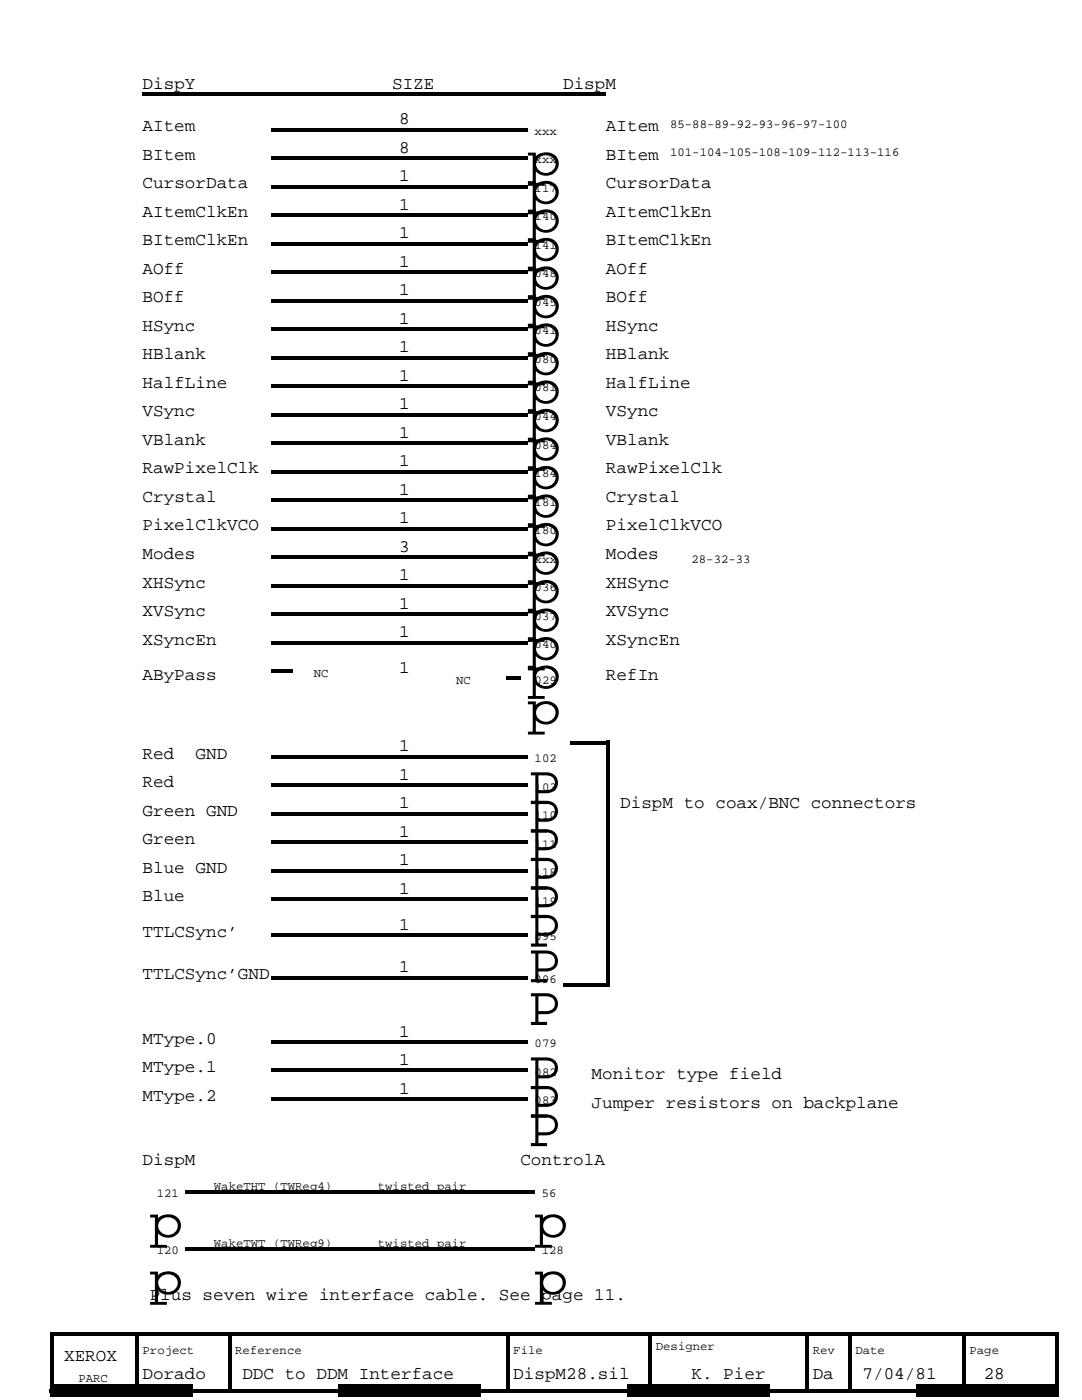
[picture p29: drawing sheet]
<svg xmlns="http://www.w3.org/2000/svg" width="216mm" height="279mm" viewBox="0 0 216 279" stroke-linecap="round" stroke-linejoin="round" font-family="sans-serif">
<defs><g id="words">
<g font-size="11.3">
<text x="105.3" y="35.3">p</text>
<text x="105.3" y="41">p</text>
<text x="105.3" y="46.7">p</text>
<text x="105.3" y="52.4">p</text>
<text x="105.3" y="58.1">p</text>
<text x="105.3" y="63.8">p</text>
<text x="105.3" y="69.4">p</text>
<text x="105.3" y="75.1">p</text>
<text x="105.3" y="80.8">p</text>
<text x="105.3" y="86.5">p</text>
<text x="105.3" y="92.2">p</text>
<text x="105.3" y="97.9">p</text>
<text x="105.3" y="103.6">p</text>
<text x="105.3" y="109.3">p</text>
<text x="105.3" y="115">p</text>
<text x="105.3" y="120.6">p</text>
<text x="105.3" y="126.3">p</text>
<text x="105.3" y="132">p</text>
<text x="105.3" y="137.7">p</text>
<text x="105.3" y="144.8">p</text>
<text x="105.3" y="160.5">P</text>
<text x="105.3" y="166.2">P</text>
<text x="105.3" y="171.9">P</text>
<text x="105.3" y="177.5">P</text>
<text x="105.3" y="183.2">P</text>
<text x="105.3" y="188.9">P</text>
<text x="105.3" y="196">P</text>
<text x="105.3" y="204.6">P</text>
<text x="105.3" y="217.4">P</text>
<text x="105.3" y="223.1">P</text>
<text x="105.3" y="228.7">P</text>
<text x="29.9" y="247.2">p</text>
<text x="106.7" y="247.2">p</text>
<text x="29.9" y="258.6">p</text>
<text x="106.7" y="258.6">p</text>
</g>
<g font-size="3.5">
<text x="28.5" y="17.7">DispY</text>
<text x="78.2" y="17.7">SIZE</text>
<text x="112.4" y="17.7">DispM</text>
<text x="28.5" y="26.2">AItem</text>
<text x="79.7" y="24.8">8</text>
<text x="120.9" y="26.2">AItem</text>
<text x="28.5" y="31.9">BItem</text>
<text x="79.7" y="30.5">8</text>
<text x="120.9" y="31.9">BItem</text>
<text x="28.5" y="37.6">CursorData</text>
<text x="79.7" y="41.9">1</text>
<text x="79.7" y="36.2">1</text>
<text x="120.9" y="37.6">CursorData</text>
<text x="28.5" y="43.3">AItemClkEn</text>
<text x="79.7" y="47.5">1</text>
<text x="120.9" y="43.3">AItemClkEn</text>
<text x="28.5" y="49">BItemClkEn</text>
<text x="79.7" y="53.2">1</text>
<text x="120.9" y="49">BItemClkEn</text>
<text x="28.5" y="54.7">AOff</text>
<text x="79.7" y="58.9">1</text>
<text x="120.9" y="54.7">AOff</text>
<text x="28.5" y="60.3">BOff</text>
<text x="79.7" y="64.6">1</text>
<text x="120.9" y="60.3">BOff</text>
<text x="28.5" y="66">HSync</text>
<text x="28.5" y="71.7">HBlank</text>
<text x="79.7" y="70.3">1</text>
<text x="120.9" y="71.7">HBlank</text>
<text x="120.9" y="66">HSync</text>
<text x="28.5" y="77.4">HalfLine</text>
<text x="79.7" y="76">1</text>
<text x="120.9" y="77.4">HalfLine</text>
<text x="28.5" y="83.1">VSync</text>
<text x="79.7" y="81.7">1</text>
<text x="120.9" y="83.1">VSync</text>
<text x="28.5" y="88.8">VBlank</text>
<text x="79.7" y="87.4">1</text>
<text x="120.9" y="88.8">VBlank</text>
<text x="28.4" y="94.5">RawPixelClk</text>
<text x="79.7" y="93.1">1</text>
<text x="120.9" y="94.5">RawPixelClk</text>
<text x="28.5" y="100.2">Crystal</text>
<text x="79.7" y="98.8">1</text>
<text x="120.9" y="100.2">Crystal</text>
<text x="28.4" y="105.9">PixelClkVCO</text>
<text x="79.7" y="104.4">1</text>
<text x="120.9" y="105.9">PixelClkVCO</text>
<text x="28.5" y="111.6">Modes</text>
<text x="79.7" y="110.1">3</text>
<text x="120.9" y="111.6">Modes</text>
<text x="28.5" y="117.2">XHSync</text>
<text x="79.7" y="115.8">1</text>
<text x="120.9" y="117.3">XHSync</text>
<text x="28.5" y="122.9">XVSync</text>
<text x="79.7" y="121.5">1</text>
<text x="120.9" y="122.9">XVSync</text>
<text x="28.5" y="128.6">XSyncEn</text>
<text x="79.7" y="127.2">1</text>
<text x="120.9" y="128.6">XSyncEn</text>
<text x="28.4" y="135.7">AByPass</text>
<text x="79.7" y="134.3">1</text>
<text x="120.9" y="135.7">RefIn</text>
<text x="79.7" y="150">1</text>
<text x="28.4" y="151.4">Red</text>
<text x="39" y="151.4">GND</text>
<text x="79.7" y="155.7">1</text>
<text x="28.4" y="157.1">Red</text>
<text x="79.7" y="161.3">1</text>
<text x="123.8" y="161.3">DispM to coax/BNC connectors</text>
<text x="28.5" y="162.8">Green GND</text>
<text x="79.7" y="167">1</text>
<text x="28.5" y="168.5">Green</text>
<text x="79.7" y="172.7">1</text>
<text x="28.5" y="174.1">Blue GND</text>
<text x="28.5" y="179.8">Blue</text>
<text x="79.7" y="178.4">1</text>
<text x="79.7" y="185.5">1</text>
<text x="28.5" y="186.9">TTLCSync’</text>
<text x="28.5" y="195.5">TTLCSync’GND</text>
<text x="79.7" y="194.1">1</text>
<text x="28.5" y="208.3">MType.0</text>
<text x="79.7" y="206.9">1</text>
<text x="28.5" y="214">MType.1</text>
<text x="79.7" y="212.6">1</text>
<text x="118.1" y="215.4">Monitor type field</text>
<text x="28.5" y="219.7">MType.2</text>
<text x="79.7" y="218.2">1</text>
<text x="118.1" y="221.1">Jumper resistors on backplane</text>
<text x="28.5" y="232.5">DispM</text>
<text x="103.8" y="232.5">ControlA</text>
<text x="29.9" y="259.5">Plus seven wire interface cable. See page 11.</text>
<text x="12.8" y="271.6">XEROX</text>
<text x="28.5" y="275.1">Dorado</text>
<text x="48.4" y="275.1">DDC to DDM Interface</text>
<text x="102.4" y="275.1">DispM28.sil</text>
<text x="138" y="275.1">K. Pier</text>
<text x="162.2" y="275.1">Da</text>
<text x="172.1" y="275.1">7/04/81</text>
<text x="196.3" y="275.1">28</text>
</g>
<g font-size="2.5">
<text x="106.7" y="26.9">xxx</text>
<text x="133.7" y="25.5">85-88-89-92-93-96-97-100</text>
<text x="106.7" y="32.6">xxx</text>
<text x="133.7" y="31.2">101-104-105-108-109-112-113-116</text>
<text x="106.7" y="38.3">117</text>
<text x="106.7" y="44">140</text>
<text x="106.7" y="49.7">141</text>
<text x="106.7" y="55.4">048</text>
<text x="106.7" y="61.1">045</text>
<text x="106.7" y="66.8">041</text>
<text x="106.7" y="72.4">080</text>
<text x="106.7" y="78.1">081</text>
<text x="106.7" y="83.8">044</text>
<text x="106.7" y="89.5">084</text>
<text x="106.7" y="95.2">184</text>
<text x="106.7" y="100.9">181</text>
<text x="106.7" y="106.6">180</text>
<text x="106.7" y="112.3">xxx</text>
<text x="138" y="112.3">28-32-33</text>
<text x="106.7" y="118">036</text>
<text x="106.7" y="123.7">037</text>
<text x="106.7" y="129.3">040</text>
<text x="62.6" y="135">NC</text>
<text x="91" y="136.4">NC</text>
<text x="106.7" y="136.4">029</text>
<text x="106.7" y="152.1">102</text>
<text x="106.7" y="157.8">103</text>
<text x="106.7" y="163.5">110</text>
<text x="106.7" y="169.2">111</text>
<text x="106.7" y="174.9">118</text>
<text x="106.7" y="180.5">119</text>
<text x="106.7" y="187.7">095</text>
<text x="106.7" y="196.2">096</text>
<text x="106.7" y="209">079</text>
<text x="106.7" y="214.7">082</text>
<text x="106.7" y="220.4">083</text>
<text x="31.3" y="238.9">121</text>
<text x="42.7" y="237.4">WakeTHT (TWReq4)</text>
<text x="75.4" y="237.4">twisted pair</text>
<text x="108.1" y="238.9">56</text>
<text x="31.3" y="250.2">120</text>
<text x="42.7" y="248.8">WakeTWT (TWReq9)</text>
<text x="75.4" y="248.8">twisted pair</text>
<text x="108.1" y="250.2">128</text>
<text x="130.9" y="269.4">Designer</text>
<text x="15.6" y="275.8">PARC</text>
<text x="28.5" y="270.2">Project</text>
<text x="46.9" y="270.2">Reference</text>
<text x="102.4" y="270.2">File</text>
<text x="162.2" y="270.2">Rev</text>
<text x="170.7" y="270.2">Date</text>
<text x="193.4" y="270.2">Page</text>
</g>
</g></defs>
<g fill="#000">
<path d="M28.5 18.4h92.4v.7h-92.4zM54.1 25.5h51.2v.7h-51.2zM54.1 31.2h51.2v.7h-51.2zM54.1 36.9h51.2v.7h-51.2zM54.1 42.6h51.2v.7h-51.2zM54.1 48.3h51.2v.7h-51.2zM54.1 54h51.2v.7h-51.2zM54.1 59.6h51.2v.8h-51.2zM54.1 65.3h51.2v.7h-51.2zM54.1 71h51.2v.7h-51.2zM54.1 76.7h51.2v.7h-51.2zM54.1 82.4h51.2v.7h-51.2z"/>
<path d="M54.1 88.1h51.2v.7h-51.2zM54.1 93.8h51.2v.7h-51.2zM54.1 99.5h51.2v.7h-51.2zM54.1 105.2h51.2v.7h-51.2zM54.1 110.8h51.2v.8h-51.2zM54.1 116.5h51.2v.7h-51.2zM54.1 122.2h51.2v.7h-51.2zM54.1 127.9h51.2v.7h-51.2zM54.1 133.6h4.2v.7h-4.2zM101 135h2.8v.7h-2.8zM54.1 150.7h51.2v.7h-51.2zM54.1 156.4h51.2v.7h-51.2z"/>
<path d="M113.8 147.8h7.1v.7h-7.1zM54.1 167.7h51.2v.7h-51.2zM54.1 162.1h51.2v.7h-51.2zM54.1 173.4h51.2v.7h-51.2zM54.1 179.1h51.2v.7h-51.2zM54.1 186.2h51.2v.7h-51.2zM54.1 194.8h51.2v.7h-51.2zM112.4 196.2h9.2v.7h-9.2zM120.9 147.8h.7v48.4h-.7zM54.1 218.9h51.2v.8h-51.2zM54.1 213.3h51.2v.7h-51.2zM54.1 207.6h51.2v.7h-51.2z"/>
<path d="M37 237.4h69.7v.8h-69.7zM37 248.8h69.7v.7h-69.7zM10 276.2h28.4v2.5h-28.4zM10 265.9h201.2v.7h-201.2zM10 277.3h200.5v.7h-200.5zM10 265.9h.7v11.4h-.7zM27 265.9h.7v11.4h-.7zM45.5 265.9h.7v11.4h-.7zM67.6 276.2h28.4v2.5h-28.4zM101 265.9h.7v11.4h-.7zM125.2 276.2h28.4v2.5h-28.4zM129.4 265.9h.7v11.4h-.7z"/>
<path d="M160.7 265.9h.7v11.4h-.7zM169.3 265.9h.7v11.4h-.7zM182.8 276.2h28.4v2.5h-28.4zM192 265.9h.7v11.4h-.7zM210.5 265.9h.7v12.1h-.7z"/>
</g>
<use href="#words"/>
</svg>
